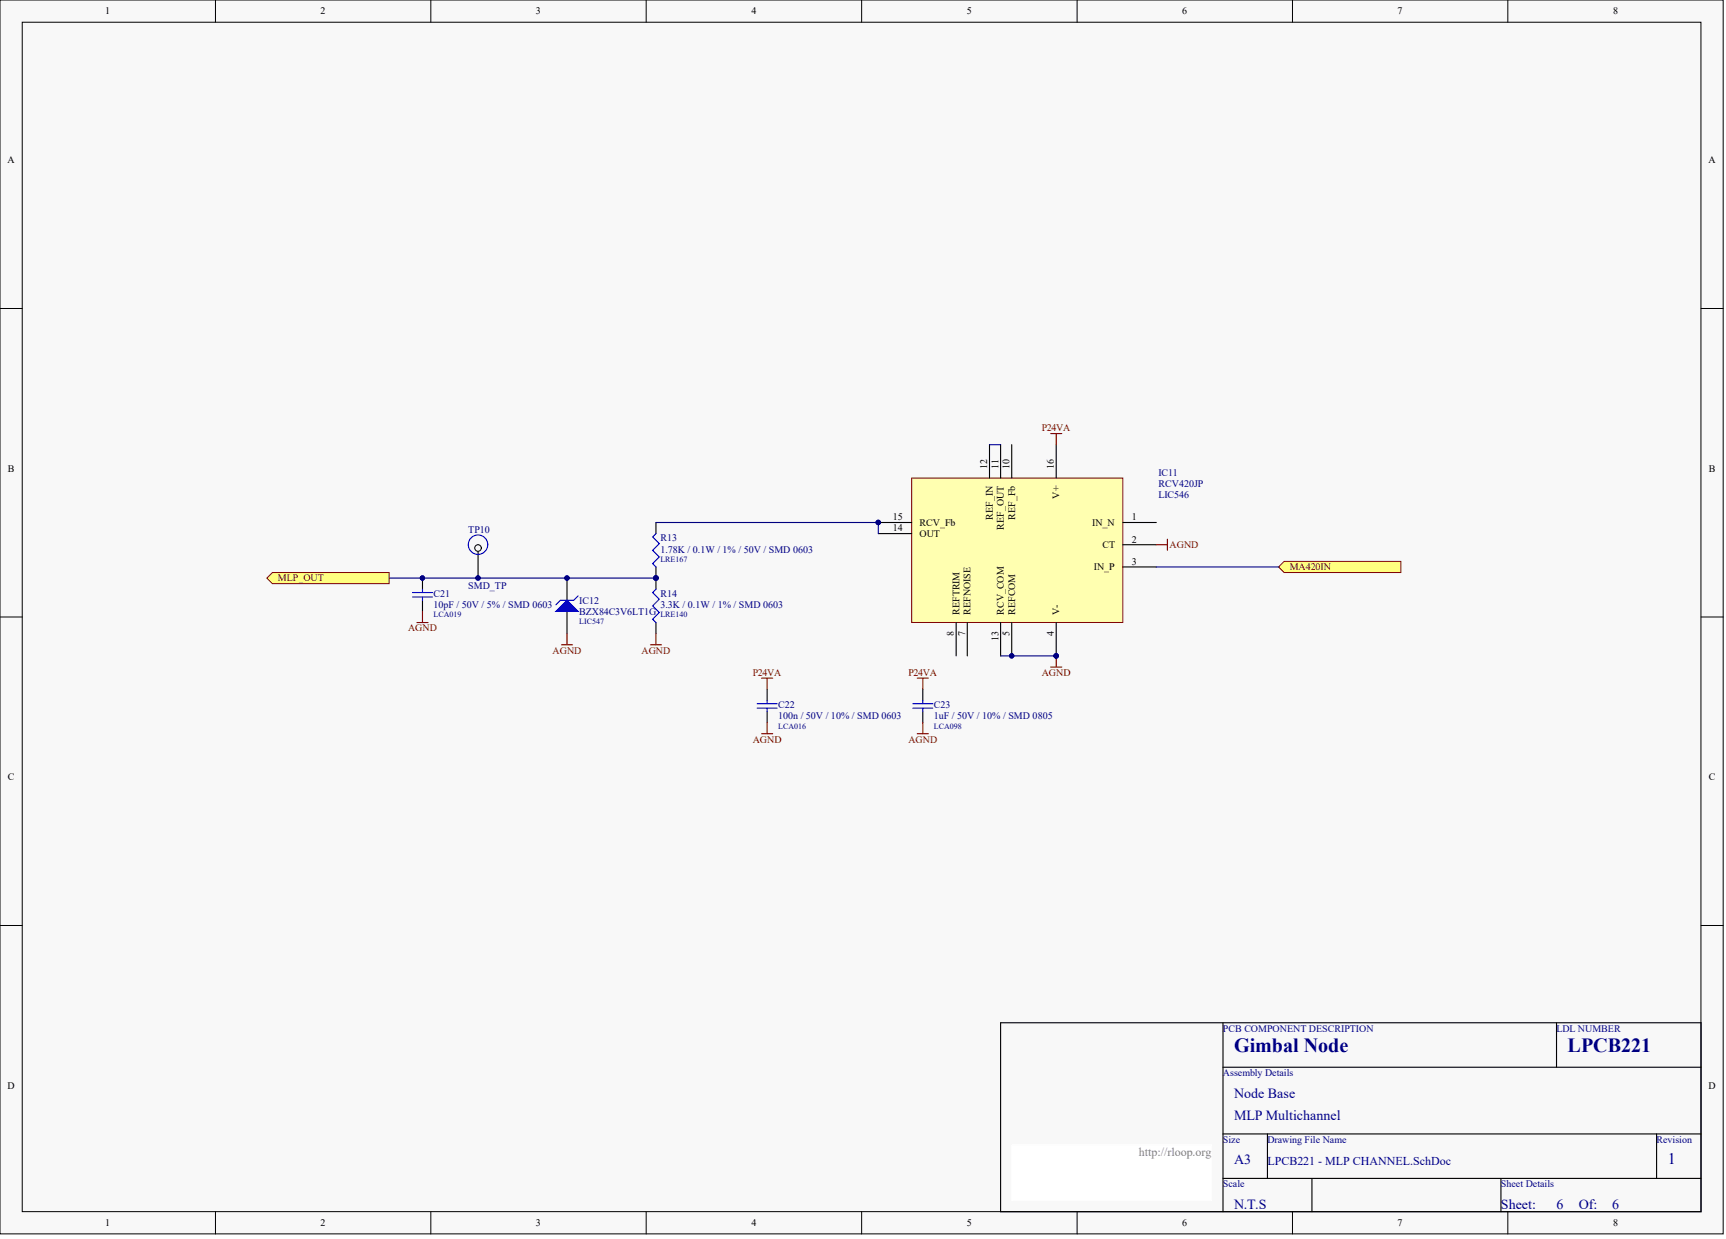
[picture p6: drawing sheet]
<svg xmlns="http://www.w3.org/2000/svg" width="656mm" height="471mm" viewBox="0 0 656 471" stroke-linecap="round" stroke-linejoin="round" font-family="sans-serif">
<defs><g id="words">
<g font-size="7.6" fill="#000080">
<text x="469.2" y="399.8">Gimbal Node</text>
<text x="596" y="399.8">LPCB221</text>
</g>
<text font-size="6.1" fill="#000080" x="634" y="442.4">1</text>
<g font-size="5.3" fill="#000080">
<text x="469.2" y="417.2">Node Base</text>
<text x="469.2" y="425.7">MLP Multichannel</text>
<text x="469.2" y="442.6">A3</text>
<text x="469.2" y="459.5">N.T.S</text>
<text x="570.6" y="459.5">Sheet:</text>
<text x="591.7" y="459.5">6</text>
<text x="600.2" y="459.5">Of:</text>
<text x="612.9" y="459.5">6</text>
</g>
<text font-size="4.6" fill="#808080" x="432.9" y="439.3">http://rloop.org</text>
<text font-size="4.6" fill="#000080" x="481.8" y="442.7">LPCB221 - MLP CHANNEL.SchDoc</text>
<g font-size="3.8">
<text x="40" y="5.5">1</text>
<text x="121.9" y="5.5">2</text>
<text x="203.8" y="5.5">3</text>
<text x="285.7" y="5.5">4</text>
<text x="367.6" y="5.5">5</text>
<text x="449.5" y="5.5">6</text>
<text x="531.3" y="5.5">7</text>
<text x="613.3" y="5.5">8</text>
<text x="2.8" y="62">A</text>
<text x="649.5" y="62">A</text>
<text x="3" y="179.3">B</text>
<text x="375.3" y="178.3" transform="rotate(-90 375.3 178.3)">12</text>
<text x="379.6" y="178.3" transform="rotate(-90 379.6 178.3)">11</text>
<text x="383.8" y="178.3" transform="rotate(-90 383.8 178.3)">10</text>
<text x="400.7" y="178.3" transform="rotate(-90 400.7 178.3)">16</text>
<text x="649.6" y="179.3">B</text>
<text x="402.8" y="189.6" transform="rotate(-90 402.8 189.6)">V+</text>
<text x="339.4" y="197.8">15</text>
<text x="377.4" y="197.6" transform="rotate(-90 377.4 197.6)">REF_IN</text>
<text x="385.9" y="197.6" transform="rotate(-90 385.9 197.6)">REF_Fb</text>
<text x="430.3" y="197.8">1</text>
<text x="339.4" y="202">14</text>
<text x="349.5" y="199.9">RCV_Fb</text>
<text x="381.7" y="201.4" transform="rotate(-90 381.7 201.4)">REF_OUT</text>
<text x="415.2" y="199.9">IN_N</text>
<text x="349.5" y="204.1">OUT</text>
<text x="419.1" y="208.3">CT</text>
<text x="430.3" y="206.2">2</text>
<text x="430.3" y="214.7">3</text>
<text x="415.9" y="216.8">IN_P</text>
<text x="364.8" y="233.7" transform="rotate(-90 364.8 233.7)">REFTRIM</text>
<text x="369" y="233.7" transform="rotate(-90 369 233.7)">REFNOISE</text>
<text x="381.7" y="233.7" transform="rotate(-90 381.7 233.7)">RCV_COM</text>
<text x="385.9" y="233.7" transform="rotate(-90 385.9 233.7)">REFCOM</text>
<text x="402.8" y="233.7" transform="rotate(-90 402.8 233.7)">V-</text>
<text x="362.7" y="241.9" transform="rotate(-90 362.7 241.9)">8</text>
<text x="366.9" y="241.9" transform="rotate(-90 366.9 241.9)">7</text>
<text x="379.6" y="243.8" transform="rotate(-90 379.6 243.8)">13</text>
<text x="383.8" y="241.9" transform="rotate(-90 383.8 241.9)">5</text>
<text x="400.7" y="241.9" transform="rotate(-90 400.7 241.9)">4</text>
<text x="3" y="296.6">C</text>
<text x="649.6" y="296.6">C</text>
<text x="2.8" y="413.8">D</text>
<text x="649.5" y="413.8">D</text>
<text x="40" y="466.1">1</text>
<text x="121.9" y="466.1">2</text>
<text x="203.8" y="466.1">3</text>
<text x="285.7" y="466.1">4</text>
<text x="367.6" y="466.1">5</text>
<text x="449.5" y="466.1">6</text>
<text x="531.3" y="466.1">7</text>
<text x="613.3" y="466.1">8</text>
</g>
<g font-size="3.8" fill="#800000">
<text x="396" y="164">P24VA</text>
<text x="444.6" y="208.3">AGND</text>
<text x="105.7" y="221">MLP_OUT</text>
<text x="490.3" y="216.8">MA420IN</text>
<text x="155.1" y="240">AGND</text>
<text x="210.1" y="248.5">AGND</text>
<text x="243.9" y="248.5">AGND</text>
<text x="286.1" y="256.9">P24VA</text>
<text x="345.3" y="256.9">P24VA</text>
<text x="396" y="256.9">AGND</text>
<text x="286.1" y="282.3">AGND</text>
<text x="345.3" y="282.3">AGND</text>
</g>
<g font-size="3.8" fill="#000080">
<text x="440.4" y="180.9">IC11</text>
<text x="440.4" y="185.1">RCV420JP</text>
<text x="440.4" y="189.3">LIC546</text>
<text x="178" y="202.5">TP10</text>
<text x="251.1" y="205.8">R13</text>
<text x="251.1" y="210">1.78K / 0.1W / 1% / 50V / SMD 0603</text>
<text x="164.8" y="226.9">C21</text>
<text x="178" y="224">SMD_TP</text>
<text x="251.1" y="226.9">R14</text>
<text x="164.8" y="231.1">10pF / 50V / 5% / SMD 0603</text>
<text x="220.2" y="229.5">IC12</text>
<text x="220.2" y="233.7">BZX84C3V6LT1G</text>
<text x="251.1" y="231.1">3.3K / 0.1W / 1% / SMD 0603</text>
<text x="295.9" y="269.2">C22</text>
<text x="355" y="269.2">C23</text>
<text x="295.9" y="273.4">100n / 50V / 10% / SMD 0603</text>
<text x="355" y="273.4">1uF / 50V / 10% / SMD 0805</text>
<text x="464.9" y="392.1">PCB COMPONENT DESCRIPTION</text>
<text x="591.7" y="392.1">LDL NUMBER</text>
<text x="464.9" y="409">Assembly Details</text>
<text x="464.9" y="434.4">Size</text>
<text x="481.8" y="434.4">Drawing File Name</text>
<text x="629.8" y="434.4">Revision</text>
<text x="464.9" y="451.3">Scale</text>
<text x="570.6" y="451.3">Sheet Details</text>
</g>
<g font-size="3" fill="#000080">
<text x="251.1" y="213.6">LRE167</text>
<text x="164.8" y="234.7">LCA019</text>
<text x="220.2" y="237.2">LIC547</text>
<text x="251.1" y="234.7">LRE140</text>
<text x="295.9" y="277">LCA016</text>
<text x="355" y="277">LCA098</text>
</g>
</g></defs>
<g fill="#f8f8f8" stroke="#000" stroke-width=".38">
<path d="M0 0h655.1v469h-655.1z"/>
<path d="M8.5 8.5h638.1v452.1h-638.1z"/>
</g>
<g fill="none" stroke="#000" stroke-width=".38">
<path d="M81.9 0v8.5M163.8 0v8.5M245.7 0v8.5M327.6 0v8.5M409.5 0v8.5M491.4 0v8.5M573.2 0v8.5M0 117.3h8.5M646.7 117.3h8.4M0 234.5h8.5M646.7 234.5h8.4M0 351.8h8.5"/>
<path d="M646.7 351.8h8.4M81.9 460.6v8.5M163.8 460.6v8.5M245.7 460.6v8.5M327.6 460.6v8.5M409.5 460.6v8.5M491.4 460.6v8.5M573.2 460.6v8.5"/>
</g>
<path d="M380.4 388.8h266.3v71.8h-266.3zM464.9 388.8v71.8M591.7 388.8v16.9M464.9 405.7h181.8M464.9 431h181.8M481.8 431v16.9M629.8 431v16.9M464.9 447.9h181.8M498.7 447.9v12.7M570.6 447.9v12.7" fill="none" stroke="#000" stroke-width=".42"/>
<path d="M384.6 435.2h76.1v21.1h-76.1z" fill="#fff" stroke="#fff" stroke-width=".38"/>
<path d="M346.6 181.7h80.3v54.9h-80.3z" fill="#ffffb0" stroke="#800000" stroke-width=".38"/>
<g fill="none" stroke="#000" stroke-width=".42">
<path d="M376.2 169v12.7M380.4 169v12.7M384.6 169v12.7M401.5 169v12.7M249.4 198.6v4.2M333.9 198.6h12.7M426.9 198.6h12.7M249.4 215.5v8.5M333.9 202.8h12.7M426.9 207.1h12.7M426.9 215.5h12.7M249.4 236.6v4.3"/>
<path d="M363.5 236.6v12.7M367.7 236.6v12.7M380.4 236.6v12.7M384.6 236.6v12.7M401.5 236.6v12.7"/>
</g>
<g fill="#000080" stroke="#000080" stroke-width=".38">
<circle cx="401.5" cy="249.3" r=".82"/>
<circle cx="384.6" cy="249.3" r=".82"/>
<circle cx="333.9" cy="198.6" r=".82"/>
<circle cx="249.4" cy="219.7" r=".82"/>
</g>
<path d="M249.4 202.8l-1.3 1.3 2.5 2.5-2.5 2.6 2.5 2.5-2.5 2.5 1.3 1.3M249.4 224l-1.3 1.2 2.5 2.6-2.5 2.5 2.5 2.5-2.5 2.6 1.3 1.2" fill="none" stroke="#00f" stroke-width=".42"/>
<path d="M399.4 164.8h4.2M401.5 164.8v4.2M439.6 207.1h4.2M443.8 204.9v4.3M247.3 245.1h4.2M249.4 240.9v4.2M399.4 253.5h4.2M401.5 249.3v4.2" fill="none" stroke="#800000" stroke-width=".42"/>
<path d="M376.2 169h4.2M380.4 249.3h21.1" fill="none" stroke="#000080" stroke-width=".42"/>
<path d="M486.1 215.5l2.1-2.1h44.4v4.2h-44.4z" fill-rule="evenodd" fill="#ffff80" stroke="#800000" stroke-width=".38"/>
<path d="M249.4 198.6h84.5v4.2M147.9 219.7h101.5M439.6 215.5h46.5" fill="none" stroke="#000080" stroke-width=".42"/>
<g fill="#000080" stroke="#000080" stroke-width=".38">
<circle cx="333.9" cy="198.6" r=".82"/>
<circle cx="215.5" cy="219.7" r=".82"/>
<circle cx="249.4" cy="219.7" r=".82"/>
</g>
<path d="M215.6 219.7v8.5M215.6 232.4v8.5" fill="none" stroke="#000" stroke-width=".42"/>
<path d="M211.3 232.4l4.3-4.2 4.2 4.2z" fill="#00f" stroke="#00f" stroke-width=".42"/>
<path d="M219.8 226.5l-1.7 1.7h-5.1l-1.7 1.7" fill="none" stroke="#00f" stroke-width=".42"/>
<path d="M213.4 245.1h4.3M215.6 240.9v4.2" fill="none" stroke="#800000" stroke-width=".42"/>
<path d="M101.4 219.7l2.2-2.1h44.3v4.2h-44.3z" fill-rule="evenodd" fill="#ffff80" stroke="#800000" stroke-width=".38"/>
<path d="M160.6 219.7v4.3M181.7 207.1v12.6M160.6 228.2v4.2M291.6 262v4.2M291.6 270.4v4.3M350.8 262v4.2M350.8 270.4v4.3" fill="none" stroke="#000" stroke-width=".42"/>
<circle cx="160.6" cy="219.7" r=".82" fill="#000080" stroke="#000080" stroke-width=".38"/>
<path d="M156.8 226.9h7.6M156.8 225.2h7.6M160.6 224v1.2M160.6 226.9v1.3M287.8 269.2h7.6M287.8 267.5h7.6M291.6 266.2v1.3M291.6 269.2v1.2M347 269.2h7.6M347 267.5h7.6M350.8 266.2v1.3M350.8 269.2v1.2" fill="none" stroke="#00f" stroke-width=".42"/>
<path d="M158.5 236.6h4.2M160.6 232.4v4.2M289.5 257.8h4.3M291.6 257.8v4.2M348.7 257.8h4.2M350.8 257.8v4.2M289.5 278.9h4.3M291.6 274.7v4.2M348.7 278.9h4.2M350.8 274.7v4.2" fill="none" stroke="#800000" stroke-width=".42"/>
<circle cx="181.7" cy="208.3" r="1.25" fill="#f8f8f8" stroke="#000" stroke-width=".38"/>
<circle cx="181.7" cy="219.7" r=".82" fill="#000080" stroke="#000080" stroke-width=".38"/>
<circle cx="181.7" cy="207" r="3.7" fill="none" stroke="#00f" stroke-width=".42"/>
<use href="#words"/>
</svg>
